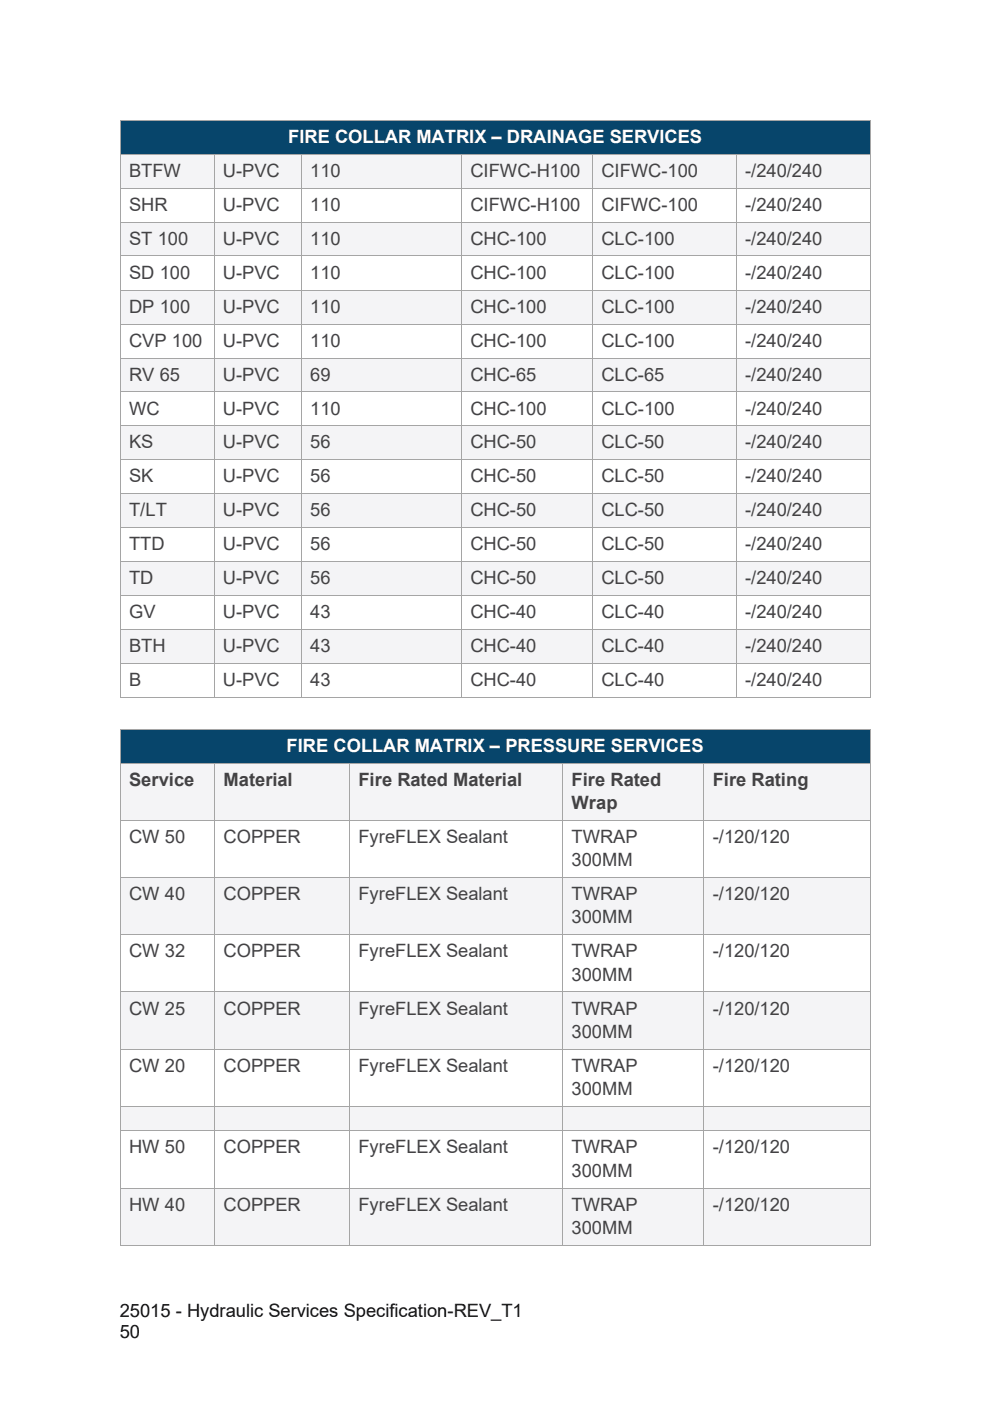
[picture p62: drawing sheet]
<svg xmlns="http://www.w3.org/2000/svg" width="210mm" height="297mm" viewBox="0 0 210 297" stroke-linecap="round" stroke-linejoin="round" font-family="sans-serif">
<defs><g id="words">
<g font-size="3.9" fill="#fff">
<text x="61.1" y="30.3">FIRE COLLAR MATRIX – DRAINAGE SERVICES</text>
<text x="60.8" y="159.5">FIRE COLLAR MATRIX – PRESSURE SERVICES</text>
</g>
<g font-size="3.9" fill="#434244">
<text x="27.4" y="37.5">BTFW</text>
<text x="47.3" y="37.5">U-PVC</text>
<text x="65.8" y="37.5">110</text>
<text x="99.8" y="37.5">CIFWC-H100</text>
<text x="127.6" y="37.5">CIFWC-100</text>
<text x="158" y="37.5">-/240/240</text>
<text x="27.4" y="44.7">SHR</text>
<text x="47.3" y="44.7">U-PVC</text>
<text x="65.8" y="44.7">110</text>
<text x="99.8" y="44.7">CIFWC-H100</text>
<text x="127.6" y="44.7">CIFWC-100</text>
<text x="158" y="44.7">-/240/240</text>
<text x="27.4" y="51.9">ST 100</text>
<text x="47.3" y="51.9">U-PVC</text>
<text x="65.8" y="51.9">110</text>
<text x="99.8" y="51.9">CHC-100</text>
<text x="127.6" y="51.9">CLC-100</text>
<text x="158" y="51.9">-/240/240</text>
<text x="27.4" y="59.1">SD 100</text>
<text x="47.3" y="59.1">U-PVC</text>
<text x="65.8" y="59.1">110</text>
<text x="99.8" y="59.1">CHC-100</text>
<text x="127.6" y="59.1">CLC-100</text>
<text x="158" y="59.1">-/240/240</text>
<text x="27.4" y="66.3">DP 100</text>
<text x="47.3" y="66.3">U-PVC</text>
<text x="65.8" y="66.3">110</text>
<text x="99.8" y="66.3">CHC-100</text>
<text x="127.6" y="66.3">CLC-100</text>
<text x="158" y="66.3">-/240/240</text>
<text x="27.4" y="73.5">CVP 100</text>
<text x="47.3" y="73.5">U-PVC</text>
<text x="65.8" y="73.5">110</text>
<text x="99.8" y="73.5">CHC-100</text>
<text x="127.6" y="73.5">CLC-100</text>
<text x="158" y="73.5">-/240/240</text>
<text x="27.4" y="80.7">RV 65</text>
<text x="47.3" y="80.7">U-PVC</text>
<text x="65.8" y="80.7">69</text>
<text x="99.8" y="80.7">CHC-65</text>
<text x="127.6" y="80.7">CLC-65</text>
<text x="158" y="80.7">-/240/240</text>
<text x="27.4" y="87.9">WC</text>
<text x="47.3" y="87.9">U-PVC</text>
<text x="65.8" y="87.9">110</text>
<text x="99.8" y="87.9">CHC-100</text>
<text x="127.6" y="87.9">CLC-100</text>
<text x="158" y="87.9">-/240/240</text>
<text x="27.4" y="95.1">KS</text>
<text x="47.3" y="95.1">U-PVC</text>
<text x="65.8" y="95.1">56</text>
<text x="99.8" y="95.1">CHC-50</text>
<text x="127.6" y="95.1">CLC-50</text>
<text x="158" y="95.1">-/240/240</text>
<text x="27.4" y="102.3">SK</text>
<text x="47.3" y="102.3">U-PVC</text>
<text x="65.8" y="102.3">56</text>
<text x="99.8" y="102.3">CHC-50</text>
<text x="127.6" y="102.3">CLC-50</text>
<text x="158" y="102.3">-/240/240</text>
<text x="27.4" y="109.5">T/LT</text>
<text x="47.3" y="109.5">U-PVC</text>
<text x="65.8" y="109.5">56</text>
<text x="99.8" y="109.5">CHC-50</text>
<text x="127.6" y="109.5">CLC-50</text>
<text x="158" y="109.5">-/240/240</text>
<text x="27.4" y="116.7">TTD</text>
<text x="47.3" y="116.7">U-PVC</text>
<text x="65.8" y="116.7">56</text>
<text x="99.8" y="116.7">CHC-50</text>
<text x="127.6" y="116.7">CLC-50</text>
<text x="158" y="116.7">-/240/240</text>
<text x="27.4" y="123.9">TD</text>
<text x="47.3" y="123.9">U-PVC</text>
<text x="65.8" y="123.9">56</text>
<text x="99.8" y="123.9">CHC-50</text>
<text x="127.6" y="123.9">CLC-50</text>
<text x="158" y="123.9">-/240/240</text>
<text x="27.4" y="131.1">GV</text>
<text x="47.3" y="131.1">U-PVC</text>
<text x="65.8" y="131.1">43</text>
<text x="99.8" y="131.1">CHC-40</text>
<text x="127.6" y="131.1">CLC-40</text>
<text x="158" y="131.1">-/240/240</text>
<text x="27.4" y="138.3">BTH</text>
<text x="47.3" y="138.3">U-PVC</text>
<text x="65.8" y="138.3">43</text>
<text x="99.8" y="138.3">CHC-40</text>
<text x="127.6" y="138.3">CLC-40</text>
<text x="158" y="138.3">-/240/240</text>
<text x="27.4" y="145.5">B</text>
<text x="47.3" y="145.5">U-PVC</text>
<text x="65.8" y="145.5">43</text>
<text x="99.8" y="145.5">CHC-40</text>
<text x="127.6" y="145.5">CLC-40</text>
<text x="158" y="145.5">-/240/240</text>
<text x="27.4" y="166.7">Service</text>
<text x="47.4" y="166.7">Material</text>
<text x="76" y="166.7">Fire Rated Material</text>
<text x="121.2" y="166.7">Fire Rated</text>
<text x="151.2" y="166.7">Fire Rating</text>
<text x="121.2" y="171.6">Wrap</text>
<text x="27.4" y="178.8">CW 50</text>
<text x="47.4" y="178.8">COPPER</text>
<text x="76" y="178.8">FyreFLEX Sealant</text>
<text x="121.2" y="178.8">TWRAP</text>
<text x="151.2" y="178.8">-/120/120</text>
<text x="121.2" y="183.7">300MM</text>
<text x="27.4" y="190.9">CW 40</text>
<text x="47.4" y="190.9">COPPER</text>
<text x="76" y="190.9">FyreFLEX Sealant</text>
<text x="121.2" y="190.9">TWRAP</text>
<text x="151.2" y="190.9">-/120/120</text>
<text x="121.2" y="195.8">300MM</text>
<text x="27.4" y="203">CW 32</text>
<text x="47.4" y="203">COPPER</text>
<text x="76" y="203">FyreFLEX Sealant</text>
<text x="121.2" y="203">TWRAP</text>
<text x="151.2" y="203">-/120/120</text>
<text x="121.2" y="207.9">300MM</text>
<text x="27.4" y="215.1">CW 25</text>
<text x="47.4" y="215.1">COPPER</text>
<text x="76" y="215.1">FyreFLEX Sealant</text>
<text x="121.2" y="215.1">TWRAP</text>
<text x="151.2" y="215.1">-/120/120</text>
<text x="121.2" y="220">300MM</text>
<text x="27.4" y="227.2">CW 20</text>
<text x="47.4" y="227.2">COPPER</text>
<text x="76" y="227.2">FyreFLEX Sealant</text>
<text x="121.2" y="227.2">TWRAP</text>
<text x="151.2" y="227.2">-/120/120</text>
<text x="121.2" y="232.1">300MM</text>
<text x="27.4" y="244.6">HW 50</text>
<text x="47.4" y="244.6">COPPER</text>
<text x="76" y="244.6">FyreFLEX Sealant</text>
<text x="121.2" y="244.6">TWRAP</text>
<text x="151.2" y="244.6">-/120/120</text>
<text x="121.2" y="249.5">300MM</text>
<text x="27.4" y="256.7">HW 40</text>
<text x="47.4" y="256.7">COPPER</text>
<text x="76" y="256.7">FyreFLEX Sealant</text>
<text x="121.2" y="256.7">TWRAP</text>
<text x="151.2" y="256.7">-/120/120</text>
<text x="121.2" y="261.6">300MM</text>
</g>
<g font-size="3.9" fill="#0d0d0d">
<text x="25.4" y="279.2">25015 - Hydraulic Services Specification-REV_T1</text>
<text x="25.4" y="283.7">50</text>
</g>
</g></defs>
<g fill="#07456b">
<path d="M25.6 25.6h158.8v7h-158.8z"/>
<path d="M27.4 25.6h155.2v7h-155.2z"/>
</g>
<path d="M25.4 25.4h.2v.2h-.2z" fill="#a5a5a5"/>
<path d="M25.6 25.5h158.8" fill="none" stroke="#a5a5a5" stroke-width=".21"/>
<path d="M184.4 25.4h.2v.2h-.2z" fill="#a5a5a5"/>
<path d="M25.5 25.6v7M184.5 25.6v7" fill="none" stroke="#a5a5a5" stroke-width=".21"/>
<g fill="#f4f4f6">
<path d="M25.6 32.8h19.7v7h-19.7z"/>
<path d="M27.4 32.8h16.1v7h-16.1z"/>
<path d="M45.5 32.8h18.3v7h-18.3z"/>
<path d="M47.3 32.8h14.7v7h-14.7z"/>
<path d="M64 32.8h33.8v7h-33.8z"/>
<path d="M65.8 32.8h30.2v7h-30.2z"/>
<path d="M98 32.8h27.6v7h-27.6z"/>
<path d="M99.8 32.8h23.9v7h-23.9z"/>
<path d="M125.7 32.8h30.3v7h-30.3z"/>
<path d="M127.6 32.8h26.6v7h-26.6z"/>
<path d="M156.2 32.8h28.2v7h-28.2z"/>
<path d="M158 32.8h24.6v7h-24.6z"/>
</g>
<path d="M25.4 32.6h.2v.2h-.2z" fill="#a5a5a5"/>
<path d="M25.6 32.7h19.7" fill="none" stroke="#a5a5a5" stroke-width=".21"/>
<path d="M45.3 32.6h.2v.2h-.2z" fill="#a5a5a5"/>
<path d="M45.5 32.7h18.3" fill="none" stroke="#a5a5a5" stroke-width=".21"/>
<path d="M63.8 32.6h.2v.2h-.2z" fill="#a5a5a5"/>
<path d="M64 32.7h33.8" fill="none" stroke="#a5a5a5" stroke-width=".21"/>
<path d="M97.8 32.6h.2v.2h-.2z" fill="#a5a5a5"/>
<path d="M98 32.7h27.6" fill="none" stroke="#a5a5a5" stroke-width=".21"/>
<path d="M125.6 32.6h.1v.2h-.1z" fill="#a5a5a5"/>
<path d="M125.7 32.7h30.3" fill="none" stroke="#a5a5a5" stroke-width=".21"/>
<path d="M156 32.6h.2v.2h-.2z" fill="#a5a5a5"/>
<path d="M156.2 32.7h28.2" fill="none" stroke="#a5a5a5" stroke-width=".21"/>
<path d="M184.4 32.6h.2v.2h-.2z" fill="#a5a5a5"/>
<path d="M25.5 32.8v7M45.4 32.8v7M63.9 32.8v7M97.9 32.8v7M125.6 32.8v7M156.1 32.8v7M184.5 32.8v7" fill="none" stroke="#a5a5a5" stroke-width=".21"/>
<g fill="#fff">
<path d="M25.6 40h19.7v7h-19.7z"/>
<path d="M27.4 40h16.1v7h-16.1z"/>
<path d="M45.5 40h18.3v7h-18.3z"/>
<path d="M47.3 40h14.7v7h-14.7z"/>
<path d="M64 40h33.8v7h-33.8z"/>
<path d="M65.8 40h30.2v7h-30.2z"/>
<path d="M98 40h27.6v7h-27.6z"/>
<path d="M99.8 40h23.9v7h-23.9z"/>
<path d="M125.7 40h30.3v7h-30.3z"/>
<path d="M127.6 40h26.6v7h-26.6z"/>
<path d="M156.2 40h28.2v7h-28.2z"/>
<path d="M158 40h24.6v7h-24.6z"/>
</g>
<path d="M25.4 39.8h.2v.2h-.2z" fill="#a5a5a5"/>
<path d="M25.6 39.9h19.7" fill="none" stroke="#a5a5a5" stroke-width=".21"/>
<path d="M45.3 39.8h.2v.2h-.2z" fill="#a5a5a5"/>
<path d="M45.5 39.9h18.3" fill="none" stroke="#a5a5a5" stroke-width=".21"/>
<path d="M63.8 39.8h.2v.2h-.2z" fill="#a5a5a5"/>
<path d="M64 39.9h33.8" fill="none" stroke="#a5a5a5" stroke-width=".21"/>
<path d="M97.8 39.8h.2v.2h-.2z" fill="#a5a5a5"/>
<path d="M98 39.9h27.6" fill="none" stroke="#a5a5a5" stroke-width=".21"/>
<path d="M125.6 39.8h.1v.2h-.1z" fill="#a5a5a5"/>
<path d="M125.7 39.9h30.3" fill="none" stroke="#a5a5a5" stroke-width=".21"/>
<path d="M156 39.8h.2v.2h-.2z" fill="#a5a5a5"/>
<path d="M156.2 39.9h28.2" fill="none" stroke="#a5a5a5" stroke-width=".21"/>
<path d="M184.4 39.8h.2v.2h-.2z" fill="#a5a5a5"/>
<path d="M25.5 40v7M45.4 40v7M63.9 40v7M97.9 40v7M125.6 40v7M156.1 40v7M184.5 40v7" fill="none" stroke="#a5a5a5" stroke-width=".21"/>
<g fill="#f4f4f6">
<path d="M25.6 47.2h19.7v7h-19.7z"/>
<path d="M27.4 47.2h16.1v7h-16.1z"/>
<path d="M45.5 47.2h18.3v7h-18.3z"/>
<path d="M47.3 47.2h14.7v7h-14.7z"/>
<path d="M64 47.2h33.8v7h-33.8z"/>
<path d="M65.8 47.2h30.2v7h-30.2z"/>
<path d="M98 47.2h27.6v7h-27.6z"/>
<path d="M99.8 47.2h23.9v7h-23.9z"/>
<path d="M125.7 47.2h30.3v7h-30.3z"/>
<path d="M127.6 47.2h26.6v7h-26.6z"/>
<path d="M156.2 47.2h28.2v7h-28.2z"/>
<path d="M158 47.2h24.6v7h-24.6z"/>
</g>
<path d="M25.4 47h.2v.2h-.2z" fill="#a5a5a5"/>
<path d="M25.6 47.1h19.7" fill="none" stroke="#a5a5a5" stroke-width=".21"/>
<path d="M45.3 47h.2v.2h-.2z" fill="#a5a5a5"/>
<path d="M45.5 47.1h18.3" fill="none" stroke="#a5a5a5" stroke-width=".21"/>
<path d="M63.8 47h.2v.2h-.2z" fill="#a5a5a5"/>
<path d="M64 47.1h33.8" fill="none" stroke="#a5a5a5" stroke-width=".21"/>
<path d="M97.8 47h.2v.2h-.2z" fill="#a5a5a5"/>
<path d="M98 47.1h27.6" fill="none" stroke="#a5a5a5" stroke-width=".21"/>
<path d="M125.6 47h.1v.2h-.1z" fill="#a5a5a5"/>
<path d="M125.7 47.1h30.3" fill="none" stroke="#a5a5a5" stroke-width=".21"/>
<path d="M156 47h.2v.2h-.2z" fill="#a5a5a5"/>
<path d="M156.2 47.1h28.2" fill="none" stroke="#a5a5a5" stroke-width=".21"/>
<path d="M184.4 47h.2v.2h-.2z" fill="#a5a5a5"/>
<path d="M25.5 47.2v7M45.4 47.2v7M63.9 47.2v7M97.9 47.2v7M125.6 47.2v7M156.1 47.2v7M184.5 47.2v7" fill="none" stroke="#a5a5a5" stroke-width=".21"/>
<g fill="#fff">
<path d="M25.6 54.4h19.7v7h-19.7z"/>
<path d="M27.4 54.4h16.1v7h-16.1z"/>
<path d="M45.5 54.4h18.3v7h-18.3z"/>
<path d="M47.3 54.4h14.7v7h-14.7z"/>
<path d="M64 54.4h33.8v7h-33.8z"/>
<path d="M65.8 54.4h30.2v7h-30.2z"/>
<path d="M98 54.4h27.6v7h-27.6z"/>
<path d="M99.8 54.4h23.9v7h-23.9z"/>
<path d="M125.7 54.4h30.3v7h-30.3z"/>
<path d="M127.6 54.4h26.6v7h-26.6z"/>
<path d="M156.2 54.4h28.2v7h-28.2z"/>
<path d="M158 54.4h24.6v7h-24.6z"/>
</g>
<path d="M25.4 54.2h.2v.2h-.2z" fill="#a5a5a5"/>
<path d="M25.6 54.3h19.7" fill="none" stroke="#a5a5a5" stroke-width=".21"/>
<path d="M45.3 54.2h.2v.2h-.2z" fill="#a5a5a5"/>
<path d="M45.5 54.3h18.3" fill="none" stroke="#a5a5a5" stroke-width=".21"/>
<path d="M63.8 54.2h.2v.2h-.2z" fill="#a5a5a5"/>
<path d="M64 54.3h33.8" fill="none" stroke="#a5a5a5" stroke-width=".21"/>
<path d="M97.8 54.2h.2v.2h-.2z" fill="#a5a5a5"/>
<path d="M98 54.3h27.6" fill="none" stroke="#a5a5a5" stroke-width=".21"/>
<path d="M125.6 54.2h.1v.2h-.1z" fill="#a5a5a5"/>
<path d="M125.7 54.3h30.3" fill="none" stroke="#a5a5a5" stroke-width=".21"/>
<path d="M156 54.2h.2v.2h-.2z" fill="#a5a5a5"/>
<path d="M156.2 54.3h28.2" fill="none" stroke="#a5a5a5" stroke-width=".21"/>
<path d="M184.4 54.2h.2v.2h-.2z" fill="#a5a5a5"/>
<path d="M25.5 54.4v7M45.4 54.4v7M63.9 54.4v7M97.9 54.4v7M125.6 54.4v7M156.1 54.4v7M184.5 54.4v7" fill="none" stroke="#a5a5a5" stroke-width=".21"/>
<g fill="#f4f4f6">
<path d="M25.6 61.6h19.7v7h-19.7z"/>
<path d="M27.4 61.6h16.1v7h-16.1z"/>
<path d="M45.5 61.6h18.3v7h-18.3z"/>
<path d="M47.3 61.6h14.7v7h-14.7z"/>
<path d="M64 61.6h33.8v7h-33.8z"/>
<path d="M65.8 61.6h30.2v7h-30.2z"/>
<path d="M98 61.6h27.6v7h-27.6z"/>
<path d="M99.8 61.6h23.9v7h-23.9z"/>
<path d="M125.7 61.6h30.3v7h-30.3z"/>
<path d="M127.6 61.6h26.6v7h-26.6z"/>
<path d="M156.2 61.6h28.2v7h-28.2z"/>
<path d="M158 61.6h24.6v7h-24.6z"/>
</g>
<path d="M25.4 61.4h.2v.2h-.2z" fill="#a5a5a5"/>
<path d="M25.6 61.5h19.7" fill="none" stroke="#a5a5a5" stroke-width=".21"/>
<path d="M45.3 61.4h.2v.2h-.2z" fill="#a5a5a5"/>
<path d="M45.5 61.5h18.3" fill="none" stroke="#a5a5a5" stroke-width=".21"/>
<path d="M63.8 61.4h.2v.2h-.2z" fill="#a5a5a5"/>
<path d="M64 61.5h33.8" fill="none" stroke="#a5a5a5" stroke-width=".21"/>
<path d="M97.8 61.4h.2v.2h-.2z" fill="#a5a5a5"/>
<path d="M98 61.5h27.6" fill="none" stroke="#a5a5a5" stroke-width=".21"/>
<path d="M125.6 61.4h.1v.2h-.1z" fill="#a5a5a5"/>
<path d="M125.7 61.5h30.3" fill="none" stroke="#a5a5a5" stroke-width=".21"/>
<path d="M156 61.4h.2v.2h-.2z" fill="#a5a5a5"/>
<path d="M156.2 61.5h28.2" fill="none" stroke="#a5a5a5" stroke-width=".21"/>
<path d="M184.4 61.4h.2v.2h-.2z" fill="#a5a5a5"/>
<path d="M25.5 61.6v7M45.4 61.6v7M63.9 61.6v7M97.9 61.6v7M125.6 61.6v7M156.1 61.6v7M184.5 61.6v7" fill="none" stroke="#a5a5a5" stroke-width=".21"/>
<g fill="#fff">
<path d="M25.6 68.8h19.7v7h-19.7z"/>
<path d="M27.4 68.8h16.1v7h-16.1z"/>
<path d="M45.5 68.8h18.3v7h-18.3z"/>
<path d="M47.3 68.8h14.7v7h-14.7z"/>
<path d="M64 68.8h33.8v7h-33.8z"/>
<path d="M65.8 68.8h30.2v7h-30.2z"/>
<path d="M98 68.8h27.6v7h-27.6z"/>
<path d="M99.8 68.8h23.9v7h-23.9z"/>
<path d="M125.7 68.8h30.3v7h-30.3z"/>
<path d="M127.6 68.8h26.6v7h-26.6z"/>
<path d="M156.2 68.8h28.2v7h-28.2z"/>
<path d="M158 68.8h24.6v7h-24.6z"/>
</g>
<path d="M25.4 68.6h.2v.2h-.2z" fill="#a5a5a5"/>
<path d="M25.6 68.7h19.7" fill="none" stroke="#a5a5a5" stroke-width=".21"/>
<path d="M45.3 68.6h.2v.2h-.2z" fill="#a5a5a5"/>
<path d="M45.5 68.7h18.3" fill="none" stroke="#a5a5a5" stroke-width=".21"/>
<path d="M63.8 68.6h.2v.2h-.2z" fill="#a5a5a5"/>
<path d="M64 68.7h33.8" fill="none" stroke="#a5a5a5" stroke-width=".21"/>
<path d="M97.8 68.6h.2v.2h-.2z" fill="#a5a5a5"/>
<path d="M98 68.7h27.6" fill="none" stroke="#a5a5a5" stroke-width=".21"/>
<path d="M125.6 68.6h.1v.2h-.1z" fill="#a5a5a5"/>
<path d="M125.7 68.7h30.3" fill="none" stroke="#a5a5a5" stroke-width=".21"/>
<path d="M156 68.6h.2v.2h-.2z" fill="#a5a5a5"/>
<path d="M156.2 68.7h28.2" fill="none" stroke="#a5a5a5" stroke-width=".21"/>
<path d="M184.4 68.6h.2v.2h-.2z" fill="#a5a5a5"/>
<path d="M25.5 68.8v7M45.4 68.8v7M63.9 68.8v7M97.9 68.8v7M125.6 68.8v7M156.1 68.8v7M184.5 68.8v7" fill="none" stroke="#a5a5a5" stroke-width=".21"/>
<g fill="#f4f4f6">
<path d="M25.6 76h19.7v7h-19.7z"/>
<path d="M27.4 76h16.1v7h-16.1z"/>
<path d="M45.5 76h18.3v7h-18.3z"/>
<path d="M47.3 76h14.7v7h-14.7z"/>
<path d="M64 76h33.8v7h-33.8z"/>
<path d="M65.8 76h30.2v7h-30.2z"/>
<path d="M98 76h27.6v7h-27.6z"/>
<path d="M99.8 76h23.9v7h-23.9z"/>
<path d="M125.7 76h30.3v7h-30.3z"/>
<path d="M127.6 76h26.6v7h-26.6z"/>
<path d="M156.2 76h28.2v7h-28.2z"/>
<path d="M158 76h24.6v7h-24.6z"/>
</g>
<path d="M25.4 75.8h.2v.2h-.2z" fill="#a5a5a5"/>
<path d="M25.6 75.9h19.7" fill="none" stroke="#a5a5a5" stroke-width=".21"/>
<path d="M45.3 75.8h.2v.2h-.2z" fill="#a5a5a5"/>
<path d="M45.5 75.9h18.3" fill="none" stroke="#a5a5a5" stroke-width=".21"/>
<path d="M63.8 75.8h.2v.2h-.2z" fill="#a5a5a5"/>
<path d="M64 75.9h33.8" fill="none" stroke="#a5a5a5" stroke-width=".21"/>
<path d="M97.8 75.8h.2v.2h-.2z" fill="#a5a5a5"/>
<path d="M98 75.9h27.6" fill="none" stroke="#a5a5a5" stroke-width=".21"/>
<path d="M125.6 75.8h.1v.2h-.1z" fill="#a5a5a5"/>
<path d="M125.7 75.9h30.3" fill="none" stroke="#a5a5a5" stroke-width=".21"/>
<path d="M156 75.8h.2v.2h-.2z" fill="#a5a5a5"/>
<path d="M156.2 75.9h28.2" fill="none" stroke="#a5a5a5" stroke-width=".21"/>
<path d="M184.4 75.8h.2v.2h-.2z" fill="#a5a5a5"/>
<path d="M25.5 76v7M45.4 76v7M63.9 76v7M97.9 76v7M125.6 76v7M156.1 76v7M184.5 76v7" fill="none" stroke="#a5a5a5" stroke-width=".21"/>
<g fill="#fff">
<path d="M25.6 83.2h19.7v7h-19.7z"/>
<path d="M27.4 83.2h16.1v7h-16.1z"/>
<path d="M45.5 83.2h18.3v7h-18.3z"/>
<path d="M47.3 83.2h14.7v7h-14.7z"/>
<path d="M64 83.2h33.8v7h-33.8z"/>
<path d="M65.8 83.2h30.2v7h-30.2z"/>
<path d="M98 83.2h27.6v7h-27.6z"/>
<path d="M99.8 83.2h23.9v7h-23.9z"/>
<path d="M125.7 83.2h30.3v7h-30.3z"/>
<path d="M127.6 83.2h26.6v7h-26.6z"/>
<path d="M156.2 83.2h28.2v7h-28.2z"/>
<path d="M158 83.2h24.6v7h-24.6z"/>
</g>
<path d="M25.4 83h.2v.2h-.2z" fill="#a5a5a5"/>
<path d="M25.6 83.1h19.7" fill="none" stroke="#a5a5a5" stroke-width=".21"/>
<path d="M45.3 83h.2v.2h-.2z" fill="#a5a5a5"/>
<path d="M45.5 83.1h18.3" fill="none" stroke="#a5a5a5" stroke-width=".21"/>
<path d="M63.8 83h.2v.2h-.2z" fill="#a5a5a5"/>
<path d="M64 83.1h33.8" fill="none" stroke="#a5a5a5" stroke-width=".21"/>
<path d="M97.8 83h.2v.2h-.2z" fill="#a5a5a5"/>
<path d="M98 83.1h27.6" fill="none" stroke="#a5a5a5" stroke-width=".21"/>
<path d="M125.6 83h.1v.2h-.1z" fill="#a5a5a5"/>
<path d="M125.7 83.1h30.3" fill="none" stroke="#a5a5a5" stroke-width=".21"/>
<path d="M156 83h.2v.2h-.2z" fill="#a5a5a5"/>
<path d="M156.2 83.1h28.2" fill="none" stroke="#a5a5a5" stroke-width=".21"/>
<path d="M184.4 83h.2v.2h-.2z" fill="#a5a5a5"/>
<path d="M25.5 83.2v7M45.4 83.2v7M63.9 83.2v7M97.9 83.2v7M125.6 83.2v7M156.1 83.2v7M184.5 83.2v7" fill="none" stroke="#a5a5a5" stroke-width=".21"/>
<g fill="#f4f4f6">
<path d="M25.6 90.4h19.7v7h-19.7z"/>
<path d="M27.4 90.4h16.1v7h-16.1z"/>
<path d="M45.5 90.4h18.3v7h-18.3z"/>
<path d="M47.3 90.4h14.7v7h-14.7z"/>
<path d="M64 90.4h33.8v7h-33.8z"/>
<path d="M65.8 90.4h30.2v7h-30.2z"/>
<path d="M98 90.4h27.6v7h-27.6z"/>
<path d="M99.8 90.4h23.9v7h-23.9z"/>
<path d="M125.7 90.4h30.3v7h-30.3z"/>
<path d="M127.6 90.4h26.6v7h-26.6z"/>
<path d="M156.2 90.4h28.2v7h-28.2z"/>
<path d="M158 90.4h24.6v7h-24.6z"/>
</g>
<path d="M25.4 90.2h.2v.2h-.2z" fill="#a5a5a5"/>
<path d="M25.6 90.3h19.7" fill="none" stroke="#a5a5a5" stroke-width=".21"/>
<path d="M45.3 90.2h.2v.2h-.2z" fill="#a5a5a5"/>
<path d="M45.5 90.3h18.3" fill="none" stroke="#a5a5a5" stroke-width=".21"/>
<path d="M63.8 90.2h.2v.2h-.2z" fill="#a5a5a5"/>
<path d="M64 90.3h33.8" fill="none" stroke="#a5a5a5" stroke-width=".21"/>
<path d="M97.8 90.2h.2v.2h-.2z" fill="#a5a5a5"/>
<path d="M98 90.3h27.6" fill="none" stroke="#a5a5a5" stroke-width=".21"/>
<path d="M125.6 90.2h.1v.2h-.1z" fill="#a5a5a5"/>
<path d="M125.7 90.3h30.3" fill="none" stroke="#a5a5a5" stroke-width=".21"/>
<path d="M156 90.2h.2v.2h-.2z" fill="#a5a5a5"/>
<path d="M156.2 90.3h28.2" fill="none" stroke="#a5a5a5" stroke-width=".21"/>
<path d="M184.4 90.2h.2v.2h-.2z" fill="#a5a5a5"/>
<path d="M25.5 90.4v7M45.4 90.4v7M63.9 90.4v7M97.9 90.4v7M125.6 90.4v7M156.1 90.4v7M184.5 90.4v7" fill="none" stroke="#a5a5a5" stroke-width=".21"/>
<g fill="#fff">
<path d="M25.6 97.6h19.7v7h-19.7z"/>
<path d="M27.4 97.6h16.1v7h-16.1z"/>
<path d="M45.5 97.6h18.3v7h-18.3z"/>
<path d="M47.3 97.6h14.7v7h-14.7z"/>
<path d="M64 97.6h33.8v7h-33.8z"/>
<path d="M65.8 97.6h30.2v7h-30.2z"/>
<path d="M98 97.6h27.6v7h-27.6z"/>
<path d="M99.8 97.6h23.9v7h-23.9z"/>
<path d="M125.7 97.6h30.3v7h-30.3z"/>
<path d="M127.6 97.6h26.6v7h-26.6z"/>
<path d="M156.2 97.6h28.2v7h-28.2z"/>
<path d="M158 97.6h24.6v7h-24.6z"/>
</g>
<path d="M25.4 97.4h.2v.2h-.2z" fill="#a5a5a5"/>
<path d="M25.6 97.5h19.7" fill="none" stroke="#a5a5a5" stroke-width=".21"/>
<path d="M45.3 97.4h.2v.2h-.2z" fill="#a5a5a5"/>
<path d="M45.5 97.5h18.3" fill="none" stroke="#a5a5a5" stroke-width=".21"/>
<path d="M63.8 97.4h.2v.2h-.2z" fill="#a5a5a5"/>
<path d="M64 97.5h33.8" fill="none" stroke="#a5a5a5" stroke-width=".21"/>
<path d="M97.8 97.4h.2v.2h-.2z" fill="#a5a5a5"/>
<path d="M98 97.5h27.6" fill="none" stroke="#a5a5a5" stroke-width=".21"/>
<path d="M125.6 97.4h.1v.2h-.1z" fill="#a5a5a5"/>
<path d="M125.7 97.5h30.3" fill="none" stroke="#a5a5a5" stroke-width=".21"/>
<path d="M156 97.4h.2v.2h-.2z" fill="#a5a5a5"/>
<path d="M156.2 97.5h28.2" fill="none" stroke="#a5a5a5" stroke-width=".21"/>
<path d="M184.4 97.4h.2v.2h-.2z" fill="#a5a5a5"/>
<path d="M25.5 97.6v7M45.4 97.6v7M63.9 97.6v7M97.9 97.6v7M125.6 97.6v7M156.1 97.6v7M184.5 97.6v7" fill="none" stroke="#a5a5a5" stroke-width=".21"/>
<g fill="#f4f4f6">
<path d="M25.6 104.8h19.7v7h-19.7z"/>
<path d="M27.4 104.8h16.1v7h-16.1z"/>
<path d="M45.5 104.8h18.3v7h-18.3z"/>
<path d="M47.3 104.8h14.7v7h-14.7z"/>
<path d="M64 104.8h33.8v7h-33.8z"/>
<path d="M65.8 104.8h30.2v7h-30.2z"/>
<path d="M98 104.8h27.6v7h-27.6z"/>
<path d="M99.8 104.8h23.9v7h-23.9z"/>
<path d="M125.7 104.8h30.3v7h-30.3z"/>
<path d="M127.6 104.8h26.6v7h-26.6z"/>
<path d="M156.2 104.8h28.2v7h-28.2z"/>
<path d="M158 104.8h24.6v7h-24.6z"/>
</g>
<path d="M25.4 104.6h.2v.2h-.2z" fill="#a5a5a5"/>
<path d="M25.6 104.7h19.7" fill="none" stroke="#a5a5a5" stroke-width=".21"/>
<path d="M45.3 104.6h.2v.2h-.2z" fill="#a5a5a5"/>
<path d="M45.5 104.7h18.3" fill="none" stroke="#a5a5a5" stroke-width=".21"/>
<path d="M63.8 104.6h.2v.2h-.2z" fill="#a5a5a5"/>
<path d="M64 104.7h33.8" fill="none" stroke="#a5a5a5" stroke-width=".21"/>
<path d="M97.8 104.6h.2v.2h-.2z" fill="#a5a5a5"/>
<path d="M98 104.7h27.6" fill="none" stroke="#a5a5a5" stroke-width=".21"/>
<path d="M125.6 104.6h.1v.2h-.1z" fill="#a5a5a5"/>
<path d="M125.7 104.7h30.3" fill="none" stroke="#a5a5a5" stroke-width=".21"/>
<path d="M156 104.6h.2v.2h-.2z" fill="#a5a5a5"/>
<path d="M156.2 104.7h28.2" fill="none" stroke="#a5a5a5" stroke-width=".21"/>
<path d="M184.4 104.6h.2v.2h-.2z" fill="#a5a5a5"/>
<path d="M25.5 104.8v7M45.4 104.8v7M63.9 104.8v7M97.9 104.8v7M125.6 104.8v7M156.1 104.8v7M184.5 104.8v7" fill="none" stroke="#a5a5a5" stroke-width=".21"/>
<g fill="#fff">
<path d="M25.6 112h19.7v7h-19.7z"/>
<path d="M27.4 112h16.1v7h-16.1z"/>
<path d="M45.5 112h18.3v7h-18.3z"/>
<path d="M47.3 112h14.7v7h-14.7z"/>
<path d="M64 112h33.8v7h-33.8z"/>
<path d="M65.8 112h30.2v7h-30.2z"/>
<path d="M98 112h27.6v7h-27.6z"/>
<path d="M99.8 112h23.9v7h-23.9z"/>
<path d="M125.7 112h30.3v7h-30.3z"/>
<path d="M127.6 112h26.6v7h-26.6z"/>
<path d="M156.2 112h28.2v7h-28.2z"/>
<path d="M158 112h24.6v7h-24.6z"/>
</g>
<path d="M25.4 111.8h.2v.2h-.2z" fill="#a5a5a5"/>
<path d="M25.6 111.9h19.7" fill="none" stroke="#a5a5a5" stroke-width=".21"/>
<path d="M45.3 111.8h.2v.2h-.2z" fill="#a5a5a5"/>
<path d="M45.5 111.9h18.3" fill="none" stroke="#a5a5a5" stroke-width=".21"/>
<path d="M63.8 111.8h.2v.2h-.2z" fill="#a5a5a5"/>
<path d="M64 111.9h33.8" fill="none" stroke="#a5a5a5" stroke-width=".21"/>
<path d="M97.8 111.8h.2v.2h-.2z" fill="#a5a5a5"/>
<path d="M98 111.9h27.6" fill="none" stroke="#a5a5a5" stroke-width=".21"/>
<path d="M125.6 111.8h.1v.2h-.1z" fill="#a5a5a5"/>
<path d="M125.7 111.9h30.3" fill="none" stroke="#a5a5a5" stroke-width=".21"/>
<path d="M156 111.8h.2v.2h-.2z" fill="#a5a5a5"/>
<path d="M156.2 111.9h28.2" fill="none" stroke="#a5a5a5" stroke-width=".21"/>
<path d="M184.4 111.8h.2v.2h-.2z" fill="#a5a5a5"/>
<path d="M25.5 112v7M45.4 112v7M63.9 112v7M97.9 112v7M125.6 112v7M156.1 112v7M184.5 112v7" fill="none" stroke="#a5a5a5" stroke-width=".21"/>
<g fill="#f4f4f6">
<path d="M25.6 119.2h19.7v7h-19.7z"/>
<path d="M27.4 119.2h16.1v7h-16.1z"/>
<path d="M45.5 119.2h18.3v7h-18.3z"/>
<path d="M47.3 119.2h14.7v7h-14.7z"/>
<path d="M64 119.2h33.8v7h-33.8z"/>
<path d="M65.8 119.2h30.2v7h-30.2z"/>
<path d="M98 119.2h27.6v7h-27.6z"/>
<path d="M99.8 119.2h23.9v7h-23.9z"/>
<path d="M125.7 119.2h30.3v7h-30.3z"/>
<path d="M127.6 119.2h26.6v7h-26.6z"/>
<path d="M156.2 119.2h28.2v7h-28.2z"/>
<path d="M158 119.2h24.6v7h-24.6z"/>
</g>
<path d="M25.4 119h.2v.2h-.2z" fill="#a5a5a5"/>
<path d="M25.6 119.1h19.7" fill="none" stroke="#a5a5a5" stroke-width=".21"/>
<path d="M45.3 119h.2v.2h-.2z" fill="#a5a5a5"/>
<path d="M45.5 119.1h18.3" fill="none" stroke="#a5a5a5" stroke-width=".21"/>
<path d="M63.8 119h.2v.2h-.2z" fill="#a5a5a5"/>
<path d="M64 119.1h33.8" fill="none" stroke="#a5a5a5" stroke-width=".21"/>
<path d="M97.8 119h.2v.2h-.2z" fill="#a5a5a5"/>
<path d="M98 119.1h27.6" fill="none" stroke="#a5a5a5" stroke-width=".21"/>
<path d="M125.6 119h.1v.2h-.1z" fill="#a5a5a5"/>
<path d="M125.7 119.1h30.3" fill="none" stroke="#a5a5a5" stroke-width=".21"/>
<path d="M156 119h.2v.2h-.2z" fill="#a5a5a5"/>
<path d="M156.2 119.1h28.2" fill="none" stroke="#a5a5a5" stroke-width=".21"/>
<path d="M184.4 119h.2v.2h-.2z" fill="#a5a5a5"/>
<path d="M25.5 119.2v7M45.4 119.2v7M63.9 119.2v7M97.9 119.2v7M125.6 119.2v7M156.1 119.2v7M184.5 119.2v7" fill="none" stroke="#a5a5a5" stroke-width=".21"/>
<g fill="#fff">
<path d="M25.6 126.4h19.7v7h-19.7z"/>
<path d="M27.4 126.4h16.1v7h-16.1z"/>
<path d="M45.5 126.4h18.3v7h-18.3z"/>
<path d="M47.3 126.4h14.7v7h-14.7z"/>
<path d="M64 126.4h33.8v7h-33.8z"/>
<path d="M65.8 126.4h30.2v7h-30.2z"/>
<path d="M98 126.4h27.6v7h-27.6z"/>
<path d="M99.8 126.4h23.9v7h-23.9z"/>
<path d="M125.7 126.4h30.3v7h-30.3z"/>
<path d="M127.6 126.4h26.6v7h-26.6z"/>
<path d="M156.2 126.4h28.2v7h-28.2z"/>
<path d="M158 126.4h24.6v7h-24.6z"/>
</g>
<path d="M25.4 126.2h.2v.2h-.2z" fill="#a5a5a5"/>
<path d="M25.6 126.3h19.7" fill="none" stroke="#a5a5a5" stroke-width=".21"/>
<path d="M45.3 126.2h.2v.2h-.2z" fill="#a5a5a5"/>
<path d="M45.5 126.3h18.3" fill="none" stroke="#a5a5a5" stroke-width=".21"/>
<path d="M63.8 126.2h.2v.2h-.2z" fill="#a5a5a5"/>
<path d="M64 126.3h33.8" fill="none" stroke="#a5a5a5" stroke-width=".21"/>
<path d="M97.8 126.2h.2v.2h-.2z" fill="#a5a5a5"/>
<path d="M98 126.3h27.6" fill="none" stroke="#a5a5a5" stroke-width=".21"/>
<path d="M125.6 126.2h.1v.2h-.1z" fill="#a5a5a5"/>
<path d="M125.7 126.3h30.3" fill="none" stroke="#a5a5a5" stroke-width=".21"/>
<path d="M156 126.2h.2v.2h-.2z" fill="#a5a5a5"/>
<path d="M156.2 126.3h28.2" fill="none" stroke="#a5a5a5" stroke-width=".21"/>
<path d="M184.4 126.2h.2v.2h-.2z" fill="#a5a5a5"/>
<path d="M25.5 126.4v7M45.4 126.4v7M63.9 126.4v7M97.9 126.4v7M125.6 126.4v7M156.1 126.4v7M184.5 126.4v7" fill="none" stroke="#a5a5a5" stroke-width=".21"/>
<g fill="#f4f4f6">
<path d="M25.6 133.6h19.7v7h-19.7z"/>
<path d="M27.4 133.6h16.1v7h-16.1z"/>
<path d="M45.5 133.6h18.3v7h-18.3z"/>
<path d="M47.3 133.6h14.7v7h-14.7z"/>
<path d="M64 133.6h33.8v7h-33.8z"/>
<path d="M65.8 133.6h30.2v7h-30.2z"/>
<path d="M98 133.6h27.6v7h-27.6z"/>
<path d="M99.8 133.6h23.9v7h-23.9z"/>
<path d="M125.7 133.6h30.3v7h-30.3z"/>
<path d="M127.6 133.6h26.6v7h-26.6z"/>
<path d="M156.2 133.6h28.2v7h-28.2z"/>
<path d="M158 133.6h24.6v7h-24.6z"/>
</g>
<path d="M25.4 133.4h.2v.2h-.2z" fill="#a5a5a5"/>
<path d="M25.6 133.5h19.7" fill="none" stroke="#a5a5a5" stroke-width=".21"/>
<path d="M45.3 133.4h.2v.2h-.2z" fill="#a5a5a5"/>
<path d="M45.5 133.5h18.3" fill="none" stroke="#a5a5a5" stroke-width=".21"/>
<path d="M63.8 133.4h.2v.2h-.2z" fill="#a5a5a5"/>
<path d="M64 133.5h33.8" fill="none" stroke="#a5a5a5" stroke-width=".21"/>
<path d="M97.8 133.4h.2v.2h-.2z" fill="#a5a5a5"/>
<path d="M98 133.5h27.6" fill="none" stroke="#a5a5a5" stroke-width=".21"/>
<path d="M125.6 133.4h.1v.2h-.1z" fill="#a5a5a5"/>
<path d="M125.7 133.5h30.3" fill="none" stroke="#a5a5a5" stroke-width=".21"/>
<path d="M156 133.4h.2v.2h-.2z" fill="#a5a5a5"/>
<path d="M156.2 133.5h28.2" fill="none" stroke="#a5a5a5" stroke-width=".21"/>
<path d="M184.4 133.4h.2v.2h-.2z" fill="#a5a5a5"/>
<path d="M25.5 133.6v7M45.4 133.6v7M63.9 133.6v7M97.9 133.6v7M125.6 133.6v7M156.1 133.6v7M184.5 133.6v7" fill="none" stroke="#a5a5a5" stroke-width=".21"/>
<g fill="#fff">
<path d="M25.6 140.8h19.7v7h-19.7z"/>
<path d="M27.4 140.8h16.1v7h-16.1z"/>
<path d="M45.5 140.8h18.3v7h-18.3z"/>
<path d="M47.3 140.8h14.7v7h-14.7z"/>
<path d="M64 140.8h33.8v7h-33.8z"/>
<path d="M65.8 140.8h30.2v7h-30.2z"/>
<path d="M98 140.8h27.6v7h-27.6z"/>
<path d="M99.8 140.8h23.9v7h-23.9z"/>
<path d="M125.7 140.8h30.3v7h-30.3z"/>
<path d="M127.6 140.8h26.6v7h-26.6z"/>
<path d="M156.2 140.8h28.2v7h-28.2z"/>
<path d="M158 140.8h24.6v7h-24.6z"/>
</g>
<path d="M25.4 140.6h.2v.2h-.2z" fill="#a5a5a5"/>
<path d="M25.6 140.7h19.7" fill="none" stroke="#a5a5a5" stroke-width=".21"/>
<path d="M45.3 140.6h.2v.2h-.2z" fill="#a5a5a5"/>
<path d="M45.5 140.7h18.3" fill="none" stroke="#a5a5a5" stroke-width=".21"/>
<path d="M63.8 140.6h.2v.2h-.2z" fill="#a5a5a5"/>
<path d="M64 140.7h33.8" fill="none" stroke="#a5a5a5" stroke-width=".21"/>
<path d="M97.8 140.6h.2v.2h-.2z" fill="#a5a5a5"/>
<path d="M98 140.7h27.6" fill="none" stroke="#a5a5a5" stroke-width=".21"/>
<path d="M125.6 140.6h.1v.2h-.1z" fill="#a5a5a5"/>
<path d="M125.7 140.7h30.3" fill="none" stroke="#a5a5a5" stroke-width=".21"/>
<path d="M156 140.6h.2v.2h-.2z" fill="#a5a5a5"/>
<path d="M156.2 140.7h28.2" fill="none" stroke="#a5a5a5" stroke-width=".21"/>
<path d="M184.4 140.6h.2v.2h-.2z" fill="#a5a5a5"/>
<path d="M25.5 140.8v7" fill="none" stroke="#a5a5a5" stroke-width=".21"/>
<path d="M25.4 147.8h.2v.2h-.2z" fill="#a5a5a5"/>
<path d="M25.6 147.9h19.7M45.4 140.8v7" fill="none" stroke="#a5a5a5" stroke-width=".21"/>
<path d="M45.3 147.8h.2v.2h-.2z" fill="#a5a5a5"/>
<path d="M45.5 147.9h18.3M63.9 140.8v7" fill="none" stroke="#a5a5a5" stroke-width=".21"/>
<path d="M63.8 147.8h.2v.2h-.2z" fill="#a5a5a5"/>
<path d="M64 147.9h33.8M97.9 140.8v7" fill="none" stroke="#a5a5a5" stroke-width=".21"/>
<path d="M97.8 147.8h.2v.2h-.2z" fill="#a5a5a5"/>
<path d="M98 147.9h27.6M125.6 140.8v7" fill="none" stroke="#a5a5a5" stroke-width=".21"/>
<path d="M125.6 147.8h.1v.2h-.1z" fill="#a5a5a5"/>
<path d="M125.7 147.9h30.3M156.1 140.8v7" fill="none" stroke="#a5a5a5" stroke-width=".21"/>
<path d="M156 147.8h.2v.2h-.2z" fill="#a5a5a5"/>
<path d="M156.2 147.9h28.2M184.5 140.8v7" fill="none" stroke="#a5a5a5" stroke-width=".21"/>
<path d="M184.4 147.8h.2v.2h-.2z" fill="#a5a5a5"/>
<g fill="#07456b">
<path d="M25.6 154.8h158.8v7h-158.8z"/>
<path d="M27.4 154.8h155.2v7h-155.2z"/>
</g>
<path d="M25.4 154.6h.2v.2h-.2z" fill="#a5a5a5"/>
<path d="M25.6 154.7h158.8" fill="none" stroke="#a5a5a5" stroke-width=".21"/>
<path d="M184.4 154.6h.2v.2h-.2z" fill="#a5a5a5"/>
<path d="M25.5 154.8v7M184.5 154.8v7" fill="none" stroke="#a5a5a5" stroke-width=".21"/>
<g fill="#f4f4f6">
<path d="M25.6 162h19.8v11.9h-19.8z"/>
<path d="M27.4 162h16.2v7h-16.2z"/>
<path d="M45.6 162h28.4v11.9h-28.4z"/>
<path d="M47.4 162h24.8v7h-24.8z"/>
<path d="M74.2 162h45.1v11.9h-45.1z"/>
<path d="M76 162h41.4v7h-41.4z"/>
<path d="M119.4 162h29.8v11.9h-29.8z"/>
<path d="M121.2 162h26.2v5.9h-26.2z"/>
<path d="M121.2 167.9h26.2v6h-26.2z"/>
<path d="M149.4 162h35v11.9h-35z"/>
<path d="M151.2 162h31.4v7h-31.4z"/>
</g>
<path d="M25.4 161.8h.2v.2h-.2z" fill="#a5a5a5"/>
<path d="M25.6 161.9h19.8" fill="none" stroke="#a5a5a5" stroke-width=".21"/>
<path d="M45.4 161.8h.2v.2h-.2z" fill="#a5a5a5"/>
<path d="M45.6 161.9h28.4" fill="none" stroke="#a5a5a5" stroke-width=".21"/>
<path d="M74 161.8h.2v.2h-.2z" fill="#a5a5a5"/>
<path d="M74.2 161.9h45.1" fill="none" stroke="#a5a5a5" stroke-width=".21"/>
<path d="M119.3 161.8h.1v.2h-.1z" fill="#a5a5a5"/>
<path d="M119.4 161.9h29.8" fill="none" stroke="#a5a5a5" stroke-width=".21"/>
<path d="M149.2 161.8h.2v.2h-.2z" fill="#a5a5a5"/>
<path d="M149.4 161.9h35" fill="none" stroke="#a5a5a5" stroke-width=".21"/>
<path d="M184.4 161.8h.2v.2h-.2z" fill="#a5a5a5"/>
<path d="M25.5 162v11.9M45.5 162v11.9M74.1 162v11.9M119.3 162v11.9M149.3 162v11.9M184.5 162v11.9" fill="none" stroke="#a5a5a5" stroke-width=".21"/>
<g fill="#fff">
<path d="M25.6 174.1h19.8v11.9h-19.8z"/>
<path d="M27.4 174.1h16.2v7h-16.2z"/>
<path d="M45.6 174.1h28.4v11.9h-28.4z"/>
<path d="M47.4 174.1h24.8v7h-24.8z"/>
<path d="M74.2 174.1h45.1v11.9h-45.1z"/>
<path d="M76 174.1h41.4v7h-41.4z"/>
<path d="M119.4 174.1h29.8v11.9h-29.8z"/>
<path d="M121.2 174.1h26.2v5.9h-26.2z"/>
<path d="M121.2 180h26.2v6h-26.2z"/>
<path d="M149.4 174.1h35v11.9h-35z"/>
<path d="M151.2 174.1h31.4v7h-31.4z"/>
</g>
<path d="M25.4 173.9h.2v.2h-.2z" fill="#a5a5a5"/>
<path d="M25.6 174h19.8" fill="none" stroke="#a5a5a5" stroke-width=".21"/>
<path d="M45.4 173.9h.2v.2h-.2z" fill="#a5a5a5"/>
<path d="M45.6 174h28.4" fill="none" stroke="#a5a5a5" stroke-width=".21"/>
<path d="M74 173.9h.2v.2h-.2z" fill="#a5a5a5"/>
<path d="M74.2 174h45.1" fill="none" stroke="#a5a5a5" stroke-width=".21"/>
<path d="M119.3 173.9h.1v.2h-.1z" fill="#a5a5a5"/>
<path d="M119.4 174h29.8" fill="none" stroke="#a5a5a5" stroke-width=".21"/>
<path d="M149.2 173.9h.2v.2h-.2z" fill="#a5a5a5"/>
<path d="M149.4 174h35" fill="none" stroke="#a5a5a5" stroke-width=".21"/>
<path d="M184.4 173.9h.2v.2h-.2z" fill="#a5a5a5"/>
<path d="M25.5 174.1v11.9M45.5 174.1v11.9M74.1 174.1v11.9M119.3 174.1v11.9M149.3 174.1v11.9M184.5 174.1v11.9" fill="none" stroke="#a5a5a5" stroke-width=".21"/>
<g fill="#f4f4f6">
<path d="M25.6 186.2h19.8v11.9h-19.8z"/>
<path d="M27.4 186.2h16.2v7h-16.2z"/>
<path d="M45.6 186.2h28.4v11.9h-28.4z"/>
<path d="M47.4 186.2h24.8v7h-24.8z"/>
<path d="M74.2 186.2h45.1v11.9h-45.1z"/>
<path d="M76 186.2h41.4v7h-41.4z"/>
<path d="M119.4 186.2h29.8v11.9h-29.8z"/>
<path d="M121.2 186.2h26.2v6h-26.2z"/>
<path d="M121.2 192.2h26.2v5.9h-26.2z"/>
<path d="M149.4 186.2h35v11.9h-35z"/>
<path d="M151.2 186.2h31.4v7h-31.4z"/>
</g>
<path d="M25.4 186h.2v.2h-.2z" fill="#a5a5a5"/>
<path d="M25.6 186.1h19.8" fill="none" stroke="#a5a5a5" stroke-width=".21"/>
<path d="M45.4 186h.2v.2h-.2z" fill="#a5a5a5"/>
<path d="M45.6 186.1h28.4" fill="none" stroke="#a5a5a5" stroke-width=".21"/>
<path d="M74 186h.2v.2h-.2z" fill="#a5a5a5"/>
<path d="M74.2 186.1h45.1" fill="none" stroke="#a5a5a5" stroke-width=".21"/>
<path d="M119.3 186h.1v.2h-.1z" fill="#a5a5a5"/>
<path d="M119.4 186.1h29.8" fill="none" stroke="#a5a5a5" stroke-width=".21"/>
<path d="M149.2 186h.2v.2h-.2z" fill="#a5a5a5"/>
<path d="M149.4 186.1h35" fill="none" stroke="#a5a5a5" stroke-width=".21"/>
<path d="M184.4 186h.2v.2h-.2z" fill="#a5a5a5"/>
<path d="M25.5 186.2v11.9M45.5 186.2v11.9M74.1 186.2v11.9M119.3 186.2v11.9M149.3 186.2v11.9M184.5 186.2v11.9" fill="none" stroke="#a5a5a5" stroke-width=".21"/>
<g fill="#fff">
<path d="M25.6 198.3h19.8v11.9h-19.8z"/>
<path d="M27.4 198.3h16.2v7h-16.2z"/>
<path d="M45.6 198.3h28.4v11.9h-28.4z"/>
<path d="M47.4 198.3h24.8v7h-24.8z"/>
<path d="M74.2 198.3h45.1v11.9h-45.1z"/>
<path d="M76 198.3h41.4v7h-41.4z"/>
<path d="M119.4 198.3h29.8v11.9h-29.8z"/>
<path d="M121.2 198.3h26.2v6h-26.2z"/>
<path d="M121.2 204.3h26.2v5.9h-26.2z"/>
<path d="M149.4 198.3h35v11.9h-35z"/>
<path d="M151.2 198.3h31.4v7h-31.4z"/>
</g>
<path d="M25.4 198.1h.2v.2h-.2z" fill="#a5a5a5"/>
<path d="M25.6 198.2h19.8" fill="none" stroke="#a5a5a5" stroke-width=".21"/>
<path d="M45.4 198.1h.2v.2h-.2z" fill="#a5a5a5"/>
<path d="M45.6 198.2h28.4" fill="none" stroke="#a5a5a5" stroke-width=".21"/>
<path d="M74 198.1h.2v.2h-.2z" fill="#a5a5a5"/>
<path d="M74.2 198.2h45.1" fill="none" stroke="#a5a5a5" stroke-width=".21"/>
<path d="M119.3 198.1h.1v.2h-.1z" fill="#a5a5a5"/>
<path d="M119.4 198.2h29.8" fill="none" stroke="#a5a5a5" stroke-width=".21"/>
<path d="M149.2 198.1h.2v.2h-.2z" fill="#a5a5a5"/>
<path d="M149.4 198.2h35" fill="none" stroke="#a5a5a5" stroke-width=".21"/>
<path d="M184.4 198.1h.2v.2h-.2z" fill="#a5a5a5"/>
<path d="M25.5 198.3v11.9M45.5 198.3v11.9M74.1 198.3v11.9M119.3 198.3v11.9M149.3 198.3v11.9M184.5 198.3v11.9" fill="none" stroke="#a5a5a5" stroke-width=".21"/>
<g fill="#f4f4f6">
<path d="M25.6 210.4h19.8v11.9h-19.8z"/>
<path d="M27.4 210.4h16.2v7h-16.2z"/>
<path d="M45.6 210.4h28.4v11.9h-28.4z"/>
<path d="M47.4 210.4h24.8v7h-24.8z"/>
<path d="M74.2 210.4h45.1v11.9h-45.1z"/>
<path d="M76 210.4h41.4v7h-41.4z"/>
<path d="M119.4 210.4h29.8v11.9h-29.8z"/>
<path d="M121.2 210.4h26.2v6h-26.2z"/>
<path d="M121.2 216.4h26.2v5.9h-26.2z"/>
<path d="M149.4 210.4h35v11.9h-35z"/>
<path d="M151.2 210.4h31.4v7h-31.4z"/>
</g>
<path d="M25.4 210.2h.2v.2h-.2z" fill="#a5a5a5"/>
<path d="M25.6 210.3h19.8" fill="none" stroke="#a5a5a5" stroke-width=".21"/>
<path d="M45.4 210.2h.2v.2h-.2z" fill="#a5a5a5"/>
<path d="M45.6 210.3h28.4" fill="none" stroke="#a5a5a5" stroke-width=".21"/>
<path d="M74 210.2h.2v.2h-.2z" fill="#a5a5a5"/>
<path d="M74.2 210.3h45.1" fill="none" stroke="#a5a5a5" stroke-width=".21"/>
<path d="M119.3 210.2h.1v.2h-.1z" fill="#a5a5a5"/>
<path d="M119.4 210.3h29.8" fill="none" stroke="#a5a5a5" stroke-width=".21"/>
<path d="M149.2 210.2h.2v.2h-.2z" fill="#a5a5a5"/>
<path d="M149.4 210.3h35" fill="none" stroke="#a5a5a5" stroke-width=".21"/>
<path d="M184.4 210.2h.2v.2h-.2z" fill="#a5a5a5"/>
<path d="M25.5 210.4v11.9M45.5 210.4v11.9M74.1 210.4v11.9M119.3 210.4v11.9M149.3 210.4v11.9M184.5 210.4v11.9" fill="none" stroke="#a5a5a5" stroke-width=".21"/>
<g fill="#fff">
<path d="M25.6 222.5h19.8v11.9h-19.8z"/>
<path d="M27.4 222.5h16.2v7h-16.2z"/>
<path d="M45.6 222.5h28.4v11.9h-28.4z"/>
<path d="M47.4 222.5h24.8v7h-24.8z"/>
<path d="M74.2 222.5h45.1v11.9h-45.1z"/>
<path d="M76 222.5h41.4v7h-41.4z"/>
<path d="M119.4 222.5h29.8v11.9h-29.8z"/>
<path d="M121.2 222.5h26.2v6h-26.2z"/>
<path d="M121.2 228.5h26.2v5.9h-26.2z"/>
<path d="M149.4 222.5h35v11.9h-35z"/>
<path d="M151.2 222.5h31.4v7h-31.4z"/>
</g>
<path d="M25.4 222.3h.2v.2h-.2z" fill="#a5a5a5"/>
<path d="M25.6 222.4h19.8" fill="none" stroke="#a5a5a5" stroke-width=".21"/>
<path d="M45.4 222.3h.2v.2h-.2z" fill="#a5a5a5"/>
<path d="M45.6 222.4h28.4" fill="none" stroke="#a5a5a5" stroke-width=".21"/>
<path d="M74 222.3h.2v.2h-.2z" fill="#a5a5a5"/>
<path d="M74.2 222.4h45.1" fill="none" stroke="#a5a5a5" stroke-width=".21"/>
<path d="M119.3 222.3h.1v.2h-.1z" fill="#a5a5a5"/>
<path d="M119.4 222.4h29.8" fill="none" stroke="#a5a5a5" stroke-width=".21"/>
<path d="M149.2 222.3h.2v.2h-.2z" fill="#a5a5a5"/>
<path d="M149.4 222.4h35" fill="none" stroke="#a5a5a5" stroke-width=".21"/>
<path d="M184.4 222.3h.2v.2h-.2z" fill="#a5a5a5"/>
<path d="M25.5 222.5v11.9M45.5 222.5v11.9M74.1 222.5v11.9M119.3 222.5v11.9M149.3 222.5v11.9M184.5 222.5v11.9" fill="none" stroke="#a5a5a5" stroke-width=".21"/>
<g fill="#f4f4f6">
<path d="M25.6 234.6h19.8v5.1h-19.8z"/>
<path d="M45.6 234.6h28.4v5.1h-28.4z"/>
<path d="M74.2 234.6h45.1v5.1h-45.1z"/>
<path d="M119.4 234.6h29.8v5.1h-29.8z"/>
<path d="M149.4 234.6h35v5.1h-35z"/>
</g>
<path d="M25.4 234.4h.2v.2h-.2z" fill="#a5a5a5"/>
<path d="M25.6 234.5h19.8" fill="none" stroke="#a5a5a5" stroke-width=".21"/>
<path d="M45.4 234.4h.2v.2h-.2z" fill="#a5a5a5"/>
<path d="M45.6 234.5h28.4" fill="none" stroke="#a5a5a5" stroke-width=".21"/>
<path d="M74 234.4h.2v.2h-.2z" fill="#a5a5a5"/>
<path d="M74.2 234.5h45.1" fill="none" stroke="#a5a5a5" stroke-width=".21"/>
<path d="M119.3 234.4h.1v.2h-.1z" fill="#a5a5a5"/>
<path d="M119.4 234.5h29.8" fill="none" stroke="#a5a5a5" stroke-width=".21"/>
<path d="M149.2 234.4h.2v.2h-.2z" fill="#a5a5a5"/>
<path d="M149.4 234.5h35" fill="none" stroke="#a5a5a5" stroke-width=".21"/>
<path d="M184.4 234.4h.2v.2h-.2z" fill="#a5a5a5"/>
<path d="M25.5 234.6v5.1M45.5 234.6v5.1M74.1 234.6v5.1M119.3 234.6v5.1M149.3 234.6v5.1M184.5 234.6v5.1" fill="none" stroke="#a5a5a5" stroke-width=".21"/>
<g fill="#fff">
<path d="M25.6 239.9h19.8v11.9h-19.8z"/>
<path d="M27.4 239.9h16.2v7h-16.2z"/>
<path d="M45.6 239.9h28.4v11.9h-28.4z"/>
<path d="M47.4 239.9h24.8v7h-24.8z"/>
<path d="M74.2 239.9h45.1v11.9h-45.1z"/>
<path d="M76 239.9h41.4v7h-41.4z"/>
<path d="M119.4 239.9h29.8v11.9h-29.8z"/>
<path d="M121.2 239.9h26.2v5.9h-26.2z"/>
<path d="M121.2 245.8h26.2v6h-26.2z"/>
<path d="M149.4 239.9h35v11.9h-35z"/>
<path d="M151.2 239.9h31.4v7h-31.4z"/>
</g>
<path d="M25.4 239.7h.2v.2h-.2z" fill="#a5a5a5"/>
<path d="M25.6 239.8h19.8" fill="none" stroke="#a5a5a5" stroke-width=".21"/>
<path d="M45.4 239.7h.2v.2h-.2z" fill="#a5a5a5"/>
<path d="M45.6 239.8h28.4" fill="none" stroke="#a5a5a5" stroke-width=".21"/>
<path d="M74 239.7h.2v.2h-.2z" fill="#a5a5a5"/>
<path d="M74.2 239.8h45.1" fill="none" stroke="#a5a5a5" stroke-width=".21"/>
<path d="M119.3 239.7h.1v.2h-.1z" fill="#a5a5a5"/>
<path d="M119.4 239.8h29.8" fill="none" stroke="#a5a5a5" stroke-width=".21"/>
<path d="M149.2 239.7h.2v.2h-.2z" fill="#a5a5a5"/>
<path d="M149.4 239.8h35" fill="none" stroke="#a5a5a5" stroke-width=".21"/>
<path d="M184.4 239.7h.2v.2h-.2z" fill="#a5a5a5"/>
<path d="M25.5 239.9v11.9M45.5 239.9v11.9M74.1 239.9v11.9M119.3 239.9v11.9M149.3 239.9v11.9M184.5 239.9v11.9" fill="none" stroke="#a5a5a5" stroke-width=".21"/>
<g fill="#f4f4f6">
<path d="M25.6 252h19.8v11.9h-19.8z"/>
<path d="M27.4 252h16.2v7h-16.2z"/>
<path d="M45.6 252h28.4v11.9h-28.4z"/>
<path d="M47.4 252h24.8v7h-24.8z"/>
<path d="M74.2 252h45.1v11.9h-45.1z"/>
<path d="M76 252h41.4v7h-41.4z"/>
<path d="M119.4 252h29.8v11.9h-29.8z"/>
<path d="M121.2 252h26.2v5.9h-26.2z"/>
<path d="M121.2 257.9h26.2v6h-26.2z"/>
<path d="M149.4 252h35v11.9h-35z"/>
<path d="M151.2 252h31.4v7h-31.4z"/>
</g>
<path d="M25.4 251.8h.2v.2h-.2z" fill="#a5a5a5"/>
<path d="M25.6 251.9h19.8" fill="none" stroke="#a5a5a5" stroke-width=".21"/>
<path d="M45.4 251.8h.2v.2h-.2z" fill="#a5a5a5"/>
<path d="M45.6 251.9h28.4" fill="none" stroke="#a5a5a5" stroke-width=".21"/>
<path d="M74 251.8h.2v.2h-.2z" fill="#a5a5a5"/>
<path d="M74.2 251.9h45.1" fill="none" stroke="#a5a5a5" stroke-width=".21"/>
<path d="M119.3 251.8h.1v.2h-.1z" fill="#a5a5a5"/>
<path d="M119.4 251.9h29.8" fill="none" stroke="#a5a5a5" stroke-width=".21"/>
<path d="M149.2 251.8h.2v.2h-.2z" fill="#a5a5a5"/>
<path d="M149.4 251.9h35" fill="none" stroke="#a5a5a5" stroke-width=".21"/>
<path d="M184.4 251.8h.2v.2h-.2z" fill="#a5a5a5"/>
<path d="M25.5 252v11.9" fill="none" stroke="#a5a5a5" stroke-width=".21"/>
<path d="M25.4 263.9h.2v.2h-.2z" fill="#a5a5a5"/>
<path d="M45.5 252v11.9M25.6 264h19.8" fill="none" stroke="#a5a5a5" stroke-width=".21"/>
<path d="M45.4 263.9h.2v.2h-.2z" fill="#a5a5a5"/>
<path d="M74.1 252v11.9M45.6 264h28.4" fill="none" stroke="#a5a5a5" stroke-width=".21"/>
<path d="M74 263.9h.2v.2h-.2z" fill="#a5a5a5"/>
<path d="M119.3 252v11.9M74.2 264h45.1" fill="none" stroke="#a5a5a5" stroke-width=".21"/>
<path d="M119.3 263.9h.1v.2h-.1z" fill="#a5a5a5"/>
<path d="M149.3 252v11.9M119.4 264h29.8" fill="none" stroke="#a5a5a5" stroke-width=".21"/>
<path d="M149.2 263.9h.2v.2h-.2z" fill="#a5a5a5"/>
<path d="M184.5 252v11.9M149.4 264h35" fill="none" stroke="#a5a5a5" stroke-width=".21"/>
<path d="M184.4 263.9h.2v.2h-.2z" fill="#a5a5a5"/>
<use href="#words"/>
</svg>
